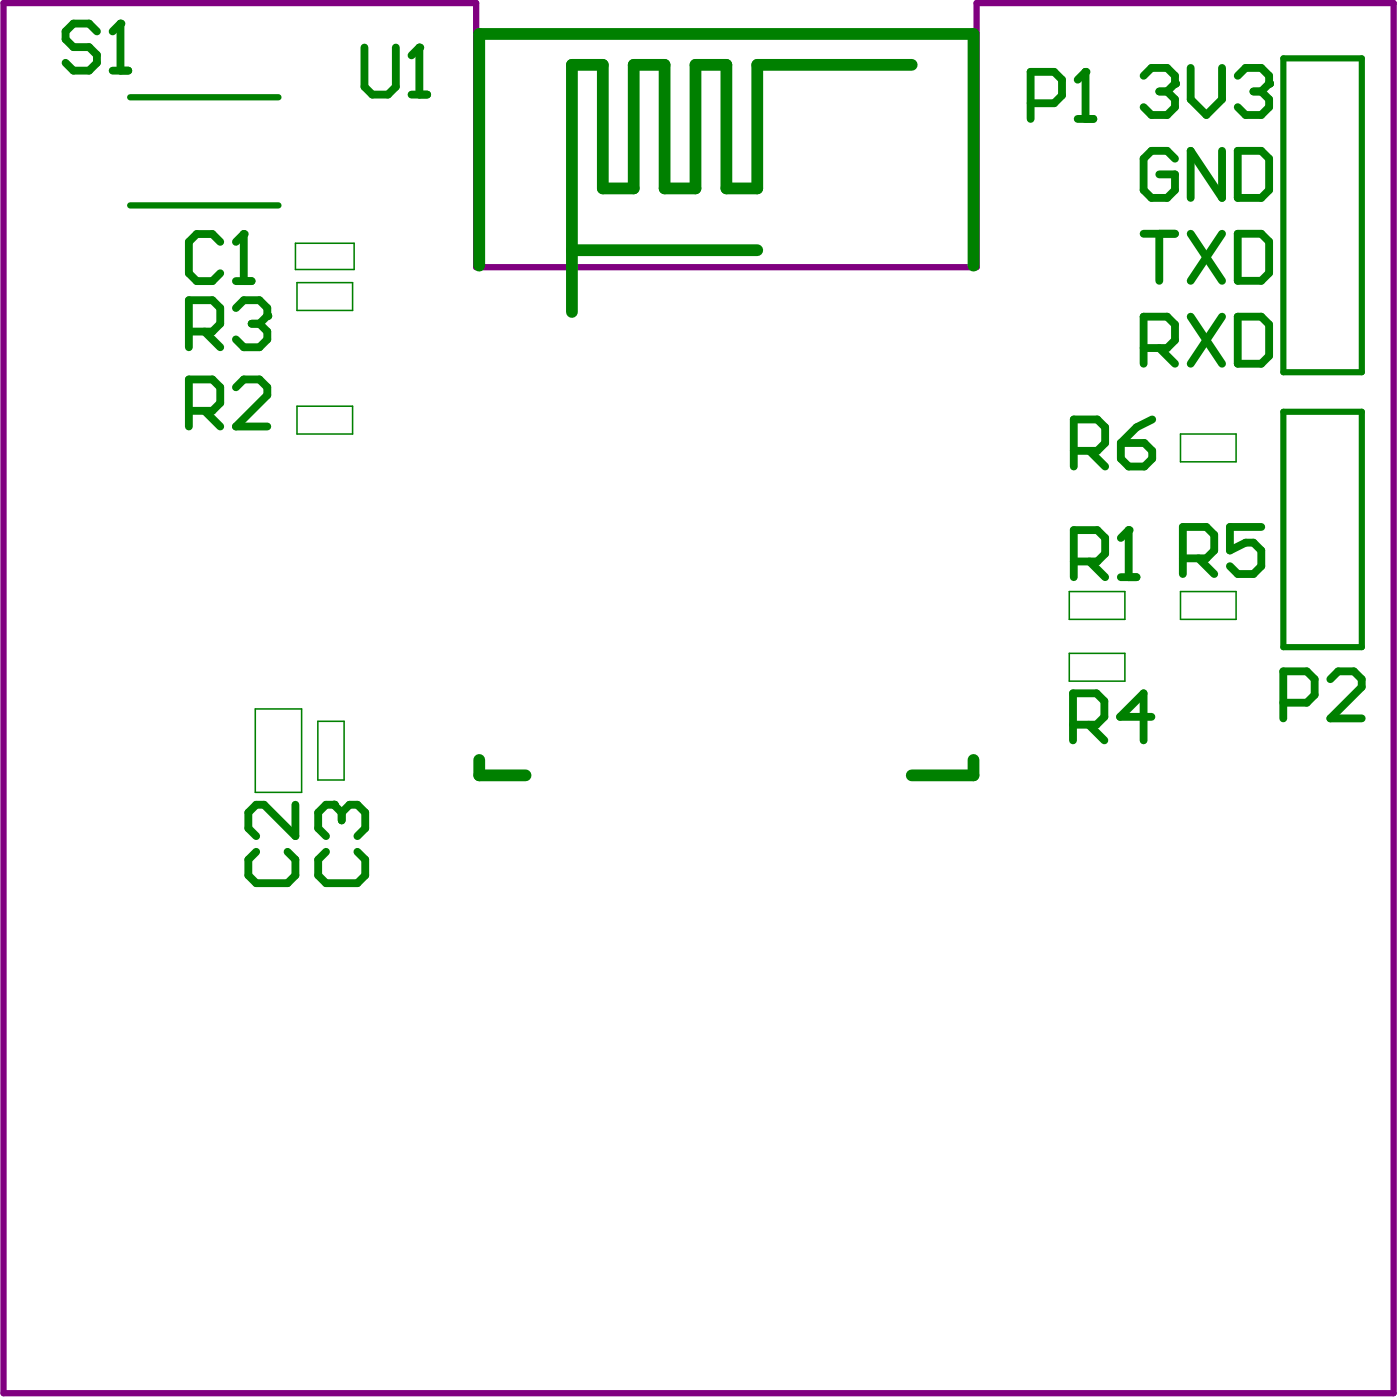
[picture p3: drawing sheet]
<svg xmlns="http://www.w3.org/2000/svg" width="151mm" height="151mm" viewBox="0 0 151 151" stroke-linecap="round" stroke-linejoin="round" font-family="sans-serif">
<path d="M.4 .3h50.8v28.4h53.9v-28.4h44.9v149.6h-149.6z" fill="none" stroke="#800080" stroke-width=".68"/>
<path d="M31.8 26.2h6.3v2.8h-6.3zM32 30.4h5.9v3h-5.9zM32 43.7h5.9v3h-5.9zM127 46.7h6v3h-6zM27.5 76.3h5v9h-5zM34.2 77.6h2.8v6.3h-2.8zM115.1 63.7h5.9v2.9h-5.9zM115.1 70.3h5.9v3h-5.9zM127 63.7h6v2.9h-6z" fill="none" stroke="#008000" stroke-width=".17"/>
<path d="M98.1 7h-16.6v13.3h-3.3v-13.3h-3.4v13.3h-3.3v-13.3h-3.3v13.3h-3.3v-13.3h-3.4v26.6M51.6 28.6v-24.9h53.1v24.9M61.5 26.9h20M51.6 81.8v1.6h5M104.7 81.8v1.6h-6.6" fill="none" stroke="#008000" stroke-width="1.3"/>
<path d="M138.1 6.3h8.4v33.8h-8.4zM138.1 44.3h8.4v25.3h-8.4z" fill="none" stroke="#008000" stroke-width=".66"/>
<path d="M14 10.5h16M14 22.1h16" fill="none" stroke="#008000" stroke-width=".68"/>
<path d="M10.4 3.4l-.8-.9h-1.7l-.8 .9v.8l.8 .9h1.7l.8 .8v.9l-.8 .8h-1.7l-.8-.8M12.1 7.6h1.7M13 2.5v5.1" fill="none" stroke="#008000" stroke-width=".84"/>
<circle cx="13" cy="2.5" r=".42" fill="#008000"/>
<path d="M13 2.5l-.9 .9M35.1 91.7l-.9 .8v1.7l.9 .8h3.4l.8-.8v-1.7l-.8-.8M35.9 86.6h-.8l-.9 .8v1.7l.9 .9" fill="none" stroke="#008000" stroke-width=".84"/>
<circle cx="35.9" cy="86.6" r=".42" fill="#008000"/>
<path d="M39.2 5.1v4.2l.9 .9h1.6l.9-.9v-4.2M44.3 10.2h1.7M45.1 5.1v5.1M27.6 91.7l-.9 .8v1.7l.9 .8h3.3l.9-.8v-1.7l-.9-.8M31.8 86.6v3.4l-3.4-3.4h-.8l-.9 .8v1.7l.9 .9M35.9 86.6l.9 .8M36.8 87.4v.9M36.8 87.4l.8-.8h.9l.8 .8v1.7l-.8 .9" fill="none" stroke="#008000" stroke-width=".84"/>
<circle cx="45.1" cy="5.1" r=".42" fill="#008000"/>
<path d="M45.1 5.1l-.8 .9M121.4 57v5.1M115.5 78h2.5l.8-.9v-1.7l-.8-.8h-2.5v5.1M115.5 60.4h2.6l.8-.8v-1.7l-.8-.9h-2.6v5.1M117.1 78l1.7 1.7M117.2 60.4l1.7 1.7M120.6 62.1h1.7M123.9 77.1h-3.4l2.5-2.5v5.1" fill="none" stroke="#008000" stroke-width=".84"/>
<circle cx="121.4" cy="57" r=".42" fill="#008000"/>
<path d="M110.9 11.1h2.5l.9-.8v-1.7l-.9-.9h-2.5v5.1M116 12.8h1.6M116.8 7.7v5.1M121.4 57l-.8 .9" fill="none" stroke="#008000" stroke-width=".84"/>
<circle cx="116.8" cy="7.7" r=".42" fill="#008000"/>
<path d="M116.8 7.7l-.8 .9M23.7 26l-.8-.8h-1.7l-.9 .8v3.4l.9 .8h1.7l.8-.8M25.4 30.2h1.7M26.2 25.2v5M115.5 48.5h2.6l.8-.8v-1.7l-.8-.9h-2.6v5.1M117.2 48.5l1.7 1.7M120.6 47.7h2.5l.9 .8v.9l-.9 .8h-1.7l-.8-.8zM124 45.1l-1.7 .9-1.7 1.7M138.1 75.6h2.5l.9-.8v-1.7l-.9-.9h-2.5v5.1M143.1 73.1l.9-.9h1.7l.8 .9v.8l-3.4 3.4h3.4" fill="none" stroke="#008000" stroke-width=".84"/>
<circle cx="26.2" cy="25.2" r=".42" fill="#008000"/>
<path d="M20.3 35.7h2.6l.8-.9v-1.7l-.8-.8h-2.6v5.1M22 35.7l1.7 1.7M25.4 33.1l.8-.8h1.7l.9 .8v.9M26.2 25.2l-.8 .8" fill="none" stroke="#008000" stroke-width=".84"/>
<circle cx="28.8" cy="34" r=".42" fill="#008000"/>
<g fill="none" stroke="#008000" stroke-width=".84">
<path d="M123 8.2l.9-.9h1.7l.8 .9v.8M27.1 34.8h.8M27.9 34.8l.9 .9v.8l-.9 .9h-1.7l-.8-.9M28.8 34l-.9 .8M123 37.4h2.6l.8-.8v-1.7l-.8-.8h-2.6v5M123 25.2h3.4M124.7 37.4l1.7 1.7M124.7 25.2v5M128.1 34.1l3.4 5M128.1 25.2l3.4 5M131.5 34.1l-3.4 5M131.5 25.2l-3.4 5"/>
<path d="M133.2 34.1h2.5l.9 .8v3.4l-.9 .8h-2.5zM133.2 25.2h2.5l.9 .8v3.4l-.9 .8h-2.5zM135.7 56.7h-3.4v2.5l1.7-.8h.9l.8 .8v1.7l-.8 .9h-1.7l-.9-.9M127.3 60.1h2.5l.8-.9v-1.7l-.8-.8h-2.5v5.1M129 60.1l1.6 1.7"/>
</g>
<circle cx="126.4" cy="9" r=".42" fill="#008000"/>
<path d="M124.7 9.8h.9M125.6 9.8l.8 .9v.8l-.8 .9h-1.7l-.9-.9M126.4 9l-.8 .8M128.1 7.3v3.4l1.7 1.7 1.7-1.7v-3.4M133.2 8.2l.8-.9h1.7l.9 .9v.8" fill="none" stroke="#008000" stroke-width=".84"/>
<circle cx="136.6" cy="9" r=".42" fill="#008000"/>
<path d="M126.4 17.1l-.8-.9h-1.7l-.9 .9v3.4l.9 .8h1.7l.8-.8v-1.7h-1.7M131.5 16.2v5.1l-3.4-5.1v5.1M133.2 16.2h2.5l.9 .9v3.4l-.9 .8h-2.5zM134.9 9.8h.8M135.7 9.8l.9 .9v.8l-.9 .9h-1.7l-.8-.9M136.6 9l-.9 .8M20.3 44.2h2.6l.8-.8v-1.7l-.8-.9h-2.6v5.1M22 44.2l1.7 1.7M25.4 41.7l.8-.9h1.7l.9 .9v.8l-3.4 3.4h3.4" fill="none" stroke="#008000" stroke-width=".84"/>
</svg>
